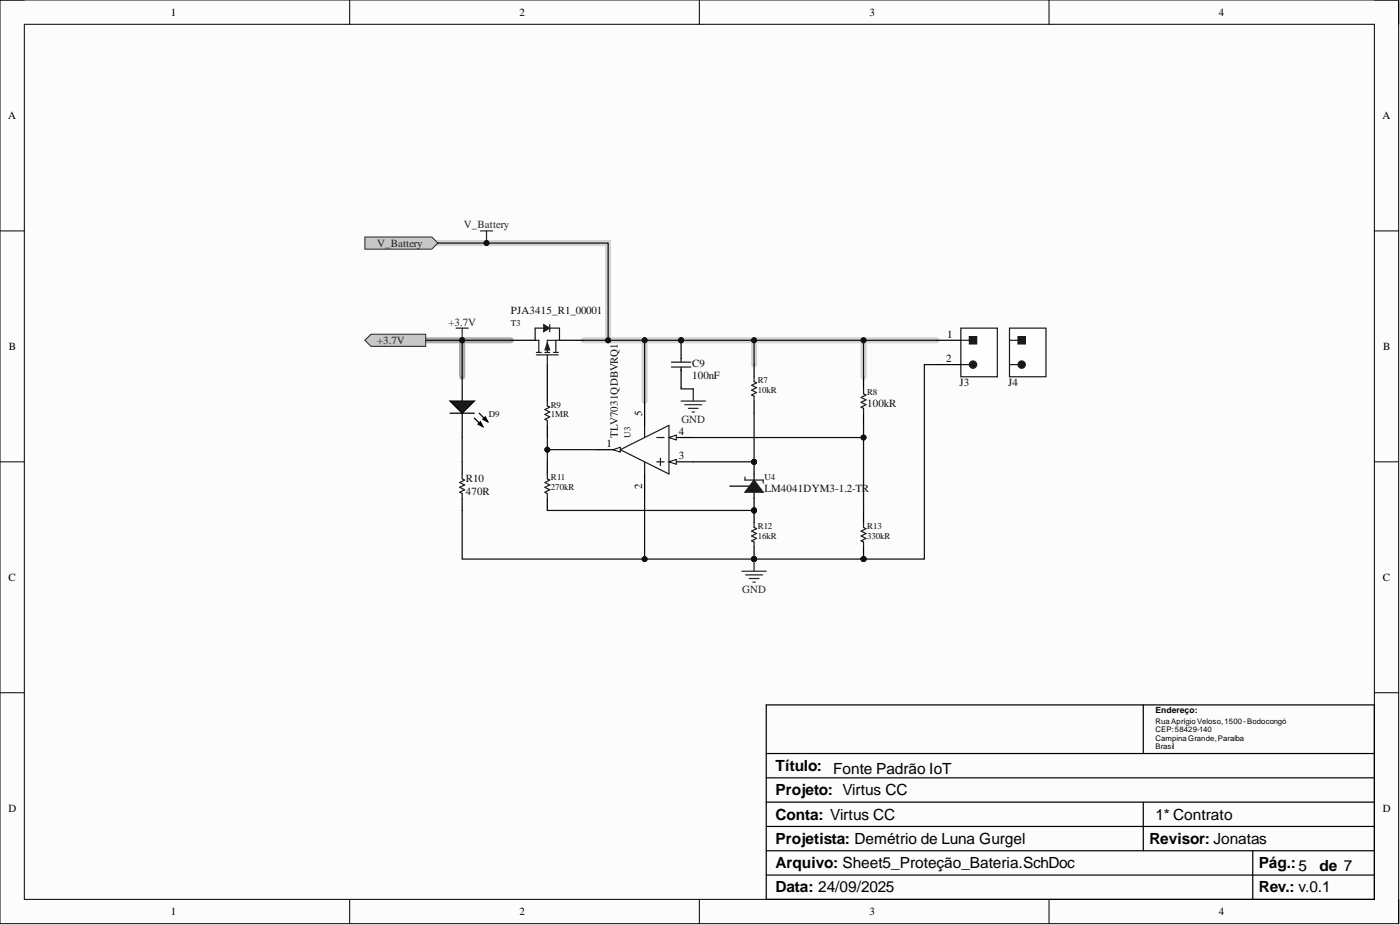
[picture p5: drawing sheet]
<svg xmlns="http://www.w3.org/2000/svg" width="292mm" height="193mm" viewBox="0 0 292 193" stroke-linecap="round" stroke-linejoin="round" font-family="sans-serif">
<defs><g id="words">
<g font-size="3.2">
<text x="161.8" y="160.8">Título:</text>
<text x="173.8" y="161.5">Fonte Padrão IoT</text>
<text x="161.8" y="165.9">Projeto: Virtus CC</text>
<text x="161.8" y="171">Conta: Virtus CC</text>
<text x="241.1" y="171">1* Contrato</text>
<text x="161.8" y="176">Projetista: Demétrio de Luna Gurgel</text>
<text x="239.8" y="176">Revisor: Jonatas</text>
<text x="161.8" y="181.1">Arquivo: Sheet5_Proteção_Bateria.SchDoc</text>
<text x="262.6" y="181.1">Pág.:5</text>
<text x="275.3" y="181.8">de 7</text>
<text x="161.8" y="186.2">Data: 24/09/2025</text>
<text x="262.6" y="186.2">Rev.: v.0.1</text>
</g>
<g font-size="2.3">
<text x="35.6" y="3.3">1</text>
<text x="108.4" y="3.3">2</text>
<text x="181.4" y="3.3">3</text>
<text x="254.3" y="3.3">4</text>
<text x="1.7" y="24.8">A</text>
<text x="288.4" y="24.8">A</text>
<text x="197.6" y="70.5">1</text>
<text x="1.9" y="73">B</text>
<text x="197.4" y="75.6">2</text>
<text x="288.6" y="73">B</text>
<text x="134" y="86.7" transform="rotate(-90 134 86.7)">5</text>
<text x="126.5" y="93.3">1</text>
<text x="141.6" y="90.8">4</text>
<text x="141.6" y="95.8">3</text>
<text x="134" y="101.9" transform="rotate(-90 134 101.9)">2</text>
<text x="1.8" y="121.2">C</text>
<text x="288.5" y="121.2">C</text>
<text x="1.8" y="169.4">D</text>
<text x="288.5" y="169.4">D</text>
<text x="35.6" y="190.9">1</text>
<text x="108.4" y="190.9">2</text>
<text x="181.4" y="190.9">3</text>
<text x="254.3" y="190.9">4</text>
</g>
<g font-size="2.3" fill="#262626">
<text x="96.8" y="47.7">V_Battery</text>
<text x="78.7" y="51.5">V_Battery</text>
<text x="78.7" y="71.8">+3.7V</text>
<text x="93.6" y="67.9">+3.7V</text>
<text x="142.2" y="88.2">GND</text>
<text x="154.9" y="123.7">GND</text>
</g>
<g font-size="2.3" fill="#0e0e0e">
<text x="106.6" y="65.4">PJA3415_R1_00001</text>
<text x="144.4" y="76.6">C9</text>
<text x="144.4" y="79.1">100nF</text>
<text x="200.2" y="80.6">J3</text>
<text x="210.4" y="80.6">J4</text>
<text x="180.9" y="84.9">100kR</text>
<text x="128.9" y="91.3" transform="rotate(-90 128.9 91.3)">TLV7031QDBVRQ1</text>
<text x="97.2" y="100.7">R10</text>
<text x="97.2" y="103.2">470R</text>
<text x="159.5" y="102.7">LM4041DYM3-1.2-TR</text>
</g>
<g font-size="1.9" fill="#0e0e0e">
<text x="106.6" y="68">T3</text>
<text x="158.1" y="82">10kR</text>
<text x="158.1" y="79.9">R7</text>
<text x="180.9" y="82.5">R8</text>
<text x="102" y="87">D9</text>
<text x="115" y="87">1MR</text>
<text x="115" y="85">R9</text>
<text x="131.5" y="91.3" transform="rotate(-90 131.5 91.3)">U3</text>
<text x="115" y="100.2">R11</text>
<text x="159.5" y="100.2">U4</text>
<text x="115" y="102.3">270kR</text>
<text x="158.1" y="112.4">16kR</text>
<text x="158.1" y="110.4">R12</text>
<text x="180.9" y="112.4">330kR</text>
<text x="180.9" y="110.4">R13</text>
</g>
<text font-size="1.8" x="241.1" y="148.7">Endereço:</text>
<g font-size="1.6">
<text x="241.1" y="151">Rua Aprígio Veloso,1500 -Bodocongó</text>
<text x="241.1" y="152.8">CEP:58429-140</text>
<text x="241.1" y="154.6">Campina Grande,Paraíba</text>
<text x="241.1" y="156.4">Brasil</text>
</g>
</g></defs>
<path d="M0 0h291.8v192.7h-291.8z" fill-rule="evenodd" fill="#fcfcfc"/>
<path d="M0 0h291.8v192.7h-291.8z" fill="none" stroke="#000" stroke-width=".21"/>
<path d="M5.1 5.1h281.7v182.5h-281.7z" fill-rule="evenodd" fill="#fcfcfc"/>
<g fill="none" stroke="#000" stroke-width=".21">
<path d="M0 0h5.1M73 0v5.1M145.9 0v5.1M218.9 0v5.1M286.8 0h5v5.1M5.1 5.1h281.7v182.5h-281.7zM0 48.2h5.1M286.8 48.2h5M0 96.3h5.1M286.8 96.3h5M0 144.5h5.1M286.8 144.5h5"/>
<path d="M73 187.6v5.1M145.9 187.6v5.1M218.9 187.6v5.1M291.8 187.6v5.1"/>
</g>
<path d="M88.8 71h17.8M96.4 71v7.6" fill="none" stroke="#a9a9a9" stroke-width="1.3"/>
<path d="M91.4 50.7h35.5v20.3h-5.1M126.9 71h7.6M157.3 71v5.1M180.2 78.6v-7.6h-45.7v12.7M180.2 71h15.2" fill="none" stroke="#d3d3d3" stroke-width="1.3"/>
<path d="M114.2 76.1v5M159.9 147.1h126.9v40.5h-126.9zM159.9 157.2h126.9M238.5 147.1v10.1M159.9 177.5h126.9M159.9 172.4h126.9M159.9 167.3h126.9M159.9 162.3h126.9M238.5 167.3v10.2M261.4 177.5v10.1M159.9 182.6h126.9" fill="none" stroke="#000" stroke-width=".25"/>
<path d="M111.9 74h4.6M111.9 73.5h1M112.4 71v2.5M113.7 73.5h1M114.2 74v2.1M115.5 73.5h1M116 71v2.5M116.7 71h-2.5v2.5" fill="none" stroke="#1c1c1c" stroke-width=".25"/>
<path d="M114.2 71.5l.5 1.5h-1z" fill="#1c1c1c"/>
<path d="M114.2 71.5l.5 1.5h-1z" fill="none" stroke="#1c1c1c" stroke-width=".21"/>
<path d="M111.7 71h.7" fill="none" stroke="#1c1c1c" stroke-width=".25"/>
<path d="M116.7 71h5.1" fill="none" stroke="#000" stroke-width=".25"/>
<path d="M113.4 67.7l1.3 .8-1.3 .7z" fill="#1c1c1c"/>
<path d="M113.4 67.7l1.3 .8-1.3 .7z" fill="none" stroke="#1c1c1c" stroke-width=".21"/>
<path d="M113.4 68.5h-1.7v2.5M114.7 67.7v1.5M114.7 68.5h2v2.5" fill="none" stroke="#1c1c1c" stroke-width=".25"/>
<path d="M96.4 78.6v5.1M106.6 71h5.1M96.4 86.2v5.1" fill="none" stroke="#000" stroke-width=".25"/>
<path d="M93.9 83.7h5.1l-2.6 2.5z" fill="#1c1c1c"/>
<path d="M93.9 83.7h5.1l-2.6 2.5zM93.9 86.2h5.1M96.4 96.3v2.6M99 87.2l1.7 1.8M99.7 88.5l.5-.5 .5 1zM100 86.2l1.8 1.8M100.7 87.5l.6-.5 .5 1zM96.4 104v2.5" fill="none" stroke="#000" stroke-width=".25"/>
<path d="M99.7 88.5l.5-.5 .5 1zM100.7 87.5l.6-.5 .5 1z" fill="#000"/>
<path d="M96.4 98.9v1l.5 .2-1 .6 1 .5-1 .5 1 .5-1 .5 .5 .2v1.1" fill="none" stroke="#1c1c1c" stroke-width=".25"/>
<path d="M95.2 68.5h2.5M96.4 68.5v2.5" fill="none" stroke="#262626" stroke-width=".25"/>
<circle cx="96.4" cy="71" r=".51" fill="#0e0e0e"/>
<circle cx="96.4" cy="71" r=".51" fill="none" stroke="#0e0e0e" stroke-width=".21"/>
<path d="M76.1 71l1.3-1.3h11.4v2.6h-11.4z" fill-rule="evenodd" fill="#c5c5c5"/>
<path d="M76.1 71l1.3-1.3h11.4v2.6h-11.4z" fill="none" stroke="#262626" stroke-width=".21"/>
<path d="M100.2 48.2h2.6M101.5 48.2v2.5" fill="none" stroke="#262626" stroke-width=".25"/>
<circle cx="101.5" cy="50.7" r=".51" fill="#0e0e0e"/>
<circle cx="101.5" cy="50.7" r=".51" fill="none" stroke="#0e0e0e" stroke-width=".21"/>
<path d="M76.1 49.4h14l1.3 1.3-1.3 1.3h-14z" fill-rule="evenodd" fill="#c5c5c5"/>
<path d="M76.1 49.4h14l1.3 1.3-1.3 1.3h-14z" fill="none" stroke="#262626" stroke-width=".21"/>
<path d="M114.2 81.1v2.6M114.2 88.7v2.6M114.2 96.3v2.6M139.6 91.3h5M114.2 104v2.5" fill="none" stroke="#000" stroke-width=".25"/>
<path d="M114.2 83.7v1l.5 .2-1 .5 1 .6-1 .5 1 .5-1 .5 .5 .2v1M114.2 98.9v1l.5 .2-1 .6 1 .5-1 .5 1 .5-1 .5 .5 .2v1.1" fill="none" stroke="#1c1c1c" stroke-width=".25"/>
<path d="M139.6 91.3l1.5-.5v1z" fill="#fbfbfb"/>
<path d="M139.6 91.3l1.5-.5v1z" fill="none" stroke="#000" stroke-width=".21"/>
<path d="M139.6 96.3h5" fill="none" stroke="#000" stroke-width=".25"/>
<path d="M139.6 96.3l1.5-.5v1.1z" fill="#fbfbfb"/>
<path d="M139.6 96.3l1.5-.5v1.1z" fill="none" stroke="#000" stroke-width=".21"/>
<path d="M124.3 93.8h5.1" fill="none" stroke="#000" stroke-width=".25"/>
<path d="M127.9 93.8l1.5-.5v1z" fill="#fbfbfb"/>
<path d="M127.9 93.8l1.5-.5v1z" fill="none" stroke="#000" stroke-width=".21"/>
<path d="M129.4 93.8l10.2-5.1v10.2zM134.5 88.7v2.6M134.5 96.3v2.6M137 91.3h1.6M137 96.3h1.6M137.8 95.6v1.5" fill="none" stroke="#1c1c1c" stroke-width=".25"/>
<path d="M134.5 83.7v5M134.5 98.9v5.1" fill="none" stroke="#000" stroke-width=".25"/>
<circle cx="142.1" cy="71" r=".51" fill="#0e0e0e"/>
<circle cx="142.1" cy="71" r=".51" fill="none" stroke="#0e0e0e" stroke-width=".21"/>
<path d="M140.1 75.6h4M140.1 76.6h4M142.1 74.8v.8M142.1 76.6v.7" fill="none" stroke="#1c1c1c" stroke-width=".25"/>
<path d="M142.1 71v3.8" fill="none" stroke="#000" stroke-width=".25"/>
<circle cx="142.1" cy="71" r=".51" fill="#0e0e0e"/>
<circle cx="142.1" cy="71" r=".51" fill="none" stroke="#0e0e0e" stroke-width=".21"/>
<path d="M142.1 77.1v3.8M157.3 76.1v2.5M157.3 83.7v2.5" fill="none" stroke="#000" stroke-width=".25"/>
<path d="M142.1 83.7h5.1M142.9 84.4h3.5M143.6 85.2h2.1M144.4 86h.5M144.6 81.1v2.6" fill="none" stroke="#262626" stroke-width=".25"/>
<path d="M157.3 78.6v1l.5 .3-1 .5 1 .5-1 .5 1 .5-1 .5 .5 .3v1" fill="none" stroke="#1c1c1c" stroke-width=".25"/>
<circle cx="157.3" cy="116.6" r=".51" fill="#0e0e0e"/>
<circle cx="157.3" cy="116.6" r=".51" fill="none" stroke="#0e0e0e" stroke-width=".21"/>
<circle cx="157.3" cy="106.5" r=".51" fill="#0e0e0e"/>
<circle cx="157.3" cy="106.5" r=".51" fill="none" stroke="#0e0e0e" stroke-width=".21"/>
<path d="M157.3 114.1v2.5" fill="none" stroke="#000" stroke-width=".25"/>
<circle cx="157.3" cy="116.6" r=".51" fill="#0e0e0e"/>
<circle cx="157.3" cy="116.6" r=".51" fill="none" stroke="#0e0e0e" stroke-width=".21"/>
<path d="M157.3 106.5v2.5" fill="none" stroke="#000" stroke-width=".25"/>
<circle cx="157.3" cy="106.5" r=".51" fill="#0e0e0e"/>
<circle cx="157.3" cy="106.5" r=".51" fill="none" stroke="#0e0e0e" stroke-width=".21"/>
<path d="M157.3 109v1l.5 .3-1 .5 1 .5-1 .5 1 .5-1 .5 .5 .3v1" fill="none" stroke="#1c1c1c" stroke-width=".25"/>
<circle cx="157.3" cy="96.3" r=".51" fill="#0e0e0e"/>
<circle cx="157.3" cy="96.3" r=".51" fill="none" stroke="#0e0e0e" stroke-width=".21"/>
<circle cx="157.3" cy="106.5" r=".51" fill="#0e0e0e"/>
<circle cx="157.3" cy="106.5" r=".51" fill="none" stroke="#0e0e0e" stroke-width=".21"/>
<path d="M157.3 96.3v7.7M152.3 101.4h5" fill="none" stroke="#000" stroke-width=".25"/>
<circle cx="157.3" cy="96.3" r=".51" fill="#0e0e0e"/>
<circle cx="157.3" cy="96.3" r=".51" fill="none" stroke="#0e0e0e" stroke-width=".21"/>
<path d="M157.3 104v2.5" fill="none" stroke="#000" stroke-width=".25"/>
<circle cx="157.3" cy="106.5" r=".51" fill="#0e0e0e"/>
<circle cx="157.3" cy="106.5" r=".51" fill="none" stroke="#0e0e0e" stroke-width=".21"/>
<path d="M157.3 100.1l1.9 2.6h-3.8z" fill="#1c1c1c"/>
<path d="M155.4 99.5v.6h3.8v.7M180.2 81.1v1l.5 .3-1 .5 1 .5-1 .5 1 .5-1 .5 .5 .3v1M157.3 100.1l1.9 2.6h-3.8z" fill="none" stroke="#1c1c1c" stroke-width=".25"/>
<path d="M180.2 78.6v2.5M180.2 86.2v2.5" fill="none" stroke="#000" stroke-width=".25"/>
<circle cx="180.2" cy="116.6" r=".51" fill="#0e0e0e"/>
<circle cx="180.2" cy="116.6" r=".51" fill="none" stroke="#0e0e0e" stroke-width=".21"/>
<path d="M180.2 114.1v2.5" fill="none" stroke="#000" stroke-width=".25"/>
<circle cx="180.2" cy="116.6" r=".51" fill="#0e0e0e"/>
<circle cx="180.2" cy="116.6" r=".51" fill="none" stroke="#0e0e0e" stroke-width=".21"/>
<path d="M180.2 106.5v2.5" fill="none" stroke="#000" stroke-width=".25"/>
<path d="M180.2 109v1l.5 .3-1 .5 1 .5-1 .5 1 .5-1 .5 .5 .3v1" fill="none" stroke="#1c1c1c" stroke-width=".25"/>
<path d="M154.8 119.2h5.1M155.6 119.9h3.5M157.3 116.6v2.6M156.3 120.7h2M157.1 121.4h.5" fill="none" stroke="#262626" stroke-width=".25"/>
<circle cx="157.3" cy="116.6" r=".51" fill="#0e0e0e"/>
<circle cx="157.3" cy="116.6" r=".51" fill="none" stroke="#0e0e0e" stroke-width=".21"/>
<path d="M200.5 68.5h7.6v10.1h-7.6z" fill-rule="evenodd" fill="#fefefe"/>
<path d="M200.5 68.5h7.6v10.1h-7.6zM200.5 76.1h1.7" fill="none" stroke="#1c1c1c" stroke-width=".25"/>
<circle cx="203" cy="76.1" r=".76" fill="#1c1c1c"/>
<g fill="none" stroke="#1c1c1c" stroke-width=".25">
<path d="M200.5 71h1.7"/>
<circle cx="203" cy="76.1" r=".76"/>
</g>
<path d="M195.4 71h5.1M195.4 76.1h5.1" fill="none" stroke="#000" stroke-width=".25"/>
<path d="M202.2 70.2h1.6v1.6h-1.6z" fill-rule="evenodd" fill="#1c1c1c"/>
<path d="M202.2 70.2h1.6v1.6h-1.6z" fill="none" stroke="#1c1c1c" stroke-width=".25"/>
<path d="M210.6 68.5h7.6v10.1h-7.6z" fill-rule="evenodd" fill="#fefefe"/>
<path d="M210.6 68.5h7.6v10.1h-7.6zM210.6 76.1h1.8" fill="none" stroke="#1c1c1c" stroke-width=".25"/>
<circle cx="213.2" cy="76.1" r=".76" fill="#1c1c1c"/>
<g fill="none" stroke="#1c1c1c" stroke-width=".25">
<path d="M210.6 71h1.8"/>
<circle cx="213.2" cy="76.1" r=".76"/>
</g>
<path d="M212.4 70.2h1.5v1.6h-1.5z" fill-rule="evenodd" fill="#1c1c1c"/>
<path d="M212.4 70.2h1.5v1.6h-1.5z" fill="none" stroke="#1c1c1c" stroke-width=".25"/>
<path d="M88.8 71h17.8" fill="none" stroke="#0e0e0e" stroke-width=".25"/>
<circle cx="96.4" cy="71" r=".51" fill="#0e0e0e"/>
<circle cx="96.4" cy="71" r=".51" fill="none" stroke="#0e0e0e" stroke-width=".21"/>
<path d="M96.4 71v7.6" fill="none" stroke="#0e0e0e" stroke-width=".25"/>
<circle cx="96.4" cy="71" r=".51" fill="#0e0e0e"/>
<circle cx="96.4" cy="71" r=".51" fill="none" stroke="#0e0e0e" stroke-width=".21"/>
<path d="M91.4 50.7h35.5v20.3h-5.1" fill="none" stroke="#0e0e0e" stroke-width=".25"/>
<circle cx="126.9" cy="71" r=".51" fill="#0e0e0e"/>
<circle cx="126.9" cy="71" r=".51" fill="none" stroke="#0e0e0e" stroke-width=".21"/>
<circle cx="101.5" cy="50.7" r=".51" fill="#0e0e0e"/>
<circle cx="101.5" cy="50.7" r=".51" fill="none" stroke="#0e0e0e" stroke-width=".21"/>
<path d="M114.2 91.3v5" fill="none" stroke="#0e0e0e" stroke-width=".25"/>
<circle cx="114.2" cy="93.8" r=".51" fill="#0e0e0e"/>
<circle cx="114.2" cy="93.8" r=".51" fill="none" stroke="#0e0e0e" stroke-width=".21"/>
<path d="M114.2 93.8h10.1" fill="none" stroke="#0e0e0e" stroke-width=".25"/>
<circle cx="114.2" cy="93.8" r=".51" fill="#0e0e0e"/>
<circle cx="114.2" cy="93.8" r=".51" fill="none" stroke="#0e0e0e" stroke-width=".21"/>
<path d="M96.4 91.3v5M96.4 106.5v10.1h60.9" fill="none" stroke="#0e0e0e" stroke-width=".25"/>
<circle cx="134.5" cy="116.6" r=".51" fill="#0e0e0e"/>
<circle cx="134.5" cy="116.6" r=".51" fill="none" stroke="#0e0e0e" stroke-width=".21"/>
<circle cx="157.3" cy="116.6" r=".51" fill="#0e0e0e"/>
<circle cx="157.3" cy="116.6" r=".51" fill="none" stroke="#0e0e0e" stroke-width=".21"/>
<path d="M114.2 106.5h43.1" fill="none" stroke="#0e0e0e" stroke-width=".25"/>
<circle cx="157.3" cy="106.5" r=".51" fill="#0e0e0e"/>
<circle cx="157.3" cy="106.5" r=".51" fill="none" stroke="#0e0e0e" stroke-width=".21"/>
<path d="M134.5 104v12.6" fill="none" stroke="#0e0e0e" stroke-width=".25"/>
<circle cx="134.5" cy="116.6" r=".51" fill="#0e0e0e"/>
<circle cx="134.5" cy="116.6" r=".51" fill="none" stroke="#0e0e0e" stroke-width=".21"/>
<path d="M144.6 96.3h12.7" fill="none" stroke="#0e0e0e" stroke-width=".25"/>
<circle cx="157.3" cy="96.3" r=".51" fill="#0e0e0e"/>
<circle cx="157.3" cy="96.3" r=".51" fill="none" stroke="#0e0e0e" stroke-width=".21"/>
<path d="M180.2 88.7v17.8" fill="none" stroke="#0e0e0e" stroke-width=".25"/>
<circle cx="180.2" cy="91.3" r=".51" fill="#0e0e0e"/>
<circle cx="180.2" cy="91.3" r=".51" fill="none" stroke="#0e0e0e" stroke-width=".21"/>
<path d="M157.3 116.6h22.9" fill="none" stroke="#0e0e0e" stroke-width=".25"/>
<circle cx="180.2" cy="116.6" r=".51" fill="#0e0e0e"/>
<circle cx="180.2" cy="116.6" r=".51" fill="none" stroke="#0e0e0e" stroke-width=".21"/>
<circle cx="157.3" cy="116.6" r=".51" fill="#0e0e0e"/>
<circle cx="157.3" cy="116.6" r=".51" fill="none" stroke="#0e0e0e" stroke-width=".21"/>
<path d="M144.6 91.3h35.6" fill="none" stroke="#0e0e0e" stroke-width=".25"/>
<circle cx="180.2" cy="91.3" r=".51" fill="#0e0e0e"/>
<circle cx="180.2" cy="91.3" r=".51" fill="none" stroke="#0e0e0e" stroke-width=".21"/>
<path d="M180.2 71h15.2" fill="none" stroke="#0e0e0e" stroke-width=".25"/>
<circle cx="180.2" cy="71" r=".51" fill="#0e0e0e"/>
<circle cx="180.2" cy="71" r=".51" fill="none" stroke="#0e0e0e" stroke-width=".21"/>
<path d="M195.4 76.1h-2.5v40.5h-12.7" fill="none" stroke="#0e0e0e" stroke-width=".25"/>
<circle cx="180.2" cy="116.6" r=".51" fill="#0e0e0e"/>
<circle cx="180.2" cy="116.6" r=".51" fill="none" stroke="#0e0e0e" stroke-width=".21"/>
<path d="M126.9 71h7.6" fill="none" stroke="#0e0e0e" stroke-width=".25"/>
<circle cx="126.9" cy="71" r=".51" fill="#0e0e0e"/>
<circle cx="126.9" cy="71" r=".51" fill="none" stroke="#0e0e0e" stroke-width=".21"/>
<circle cx="134.5" cy="71" r=".51" fill="#0e0e0e"/>
<circle cx="134.5" cy="71" r=".51" fill="none" stroke="#0e0e0e" stroke-width=".21"/>
<path d="M157.3 71v5.1M142.1 80.9v.2h2.5" fill="none" stroke="#0e0e0e" stroke-width=".25"/>
<circle cx="157.3" cy="71" r=".51" fill="#0e0e0e"/>
<circle cx="157.3" cy="71" r=".51" fill="none" stroke="#0e0e0e" stroke-width=".21"/>
<path d="M180.2 78.6v-7.6h-45.7v12.7" fill="none" stroke="#0e0e0e" stroke-width=".25"/>
<circle cx="180.2" cy="71" r=".51" fill="#0e0e0e"/>
<circle cx="180.2" cy="71" r=".51" fill="none" stroke="#0e0e0e" stroke-width=".21"/>
<circle cx="157.3" cy="71" r=".51" fill="#0e0e0e"/>
<circle cx="157.3" cy="71" r=".51" fill="none" stroke="#0e0e0e" stroke-width=".21"/>
<circle cx="142.1" cy="71" r=".51" fill="#0e0e0e"/>
<circle cx="142.1" cy="71" r=".51" fill="none" stroke="#0e0e0e" stroke-width=".21"/>
<circle cx="134.5" cy="71" r=".51" fill="#0e0e0e"/>
<circle cx="134.5" cy="71" r=".51" fill="none" stroke="#0e0e0e" stroke-width=".21"/>
<path d="M157.3 86.2v10.1" fill="none" stroke="#0e0e0e" stroke-width=".25"/>
<circle cx="157.3" cy="96.3" r=".51" fill="#0e0e0e"/>
<circle cx="157.3" cy="96.3" r=".51" fill="none" stroke="#0e0e0e" stroke-width=".21"/>
<use href="#words"/>
</svg>
